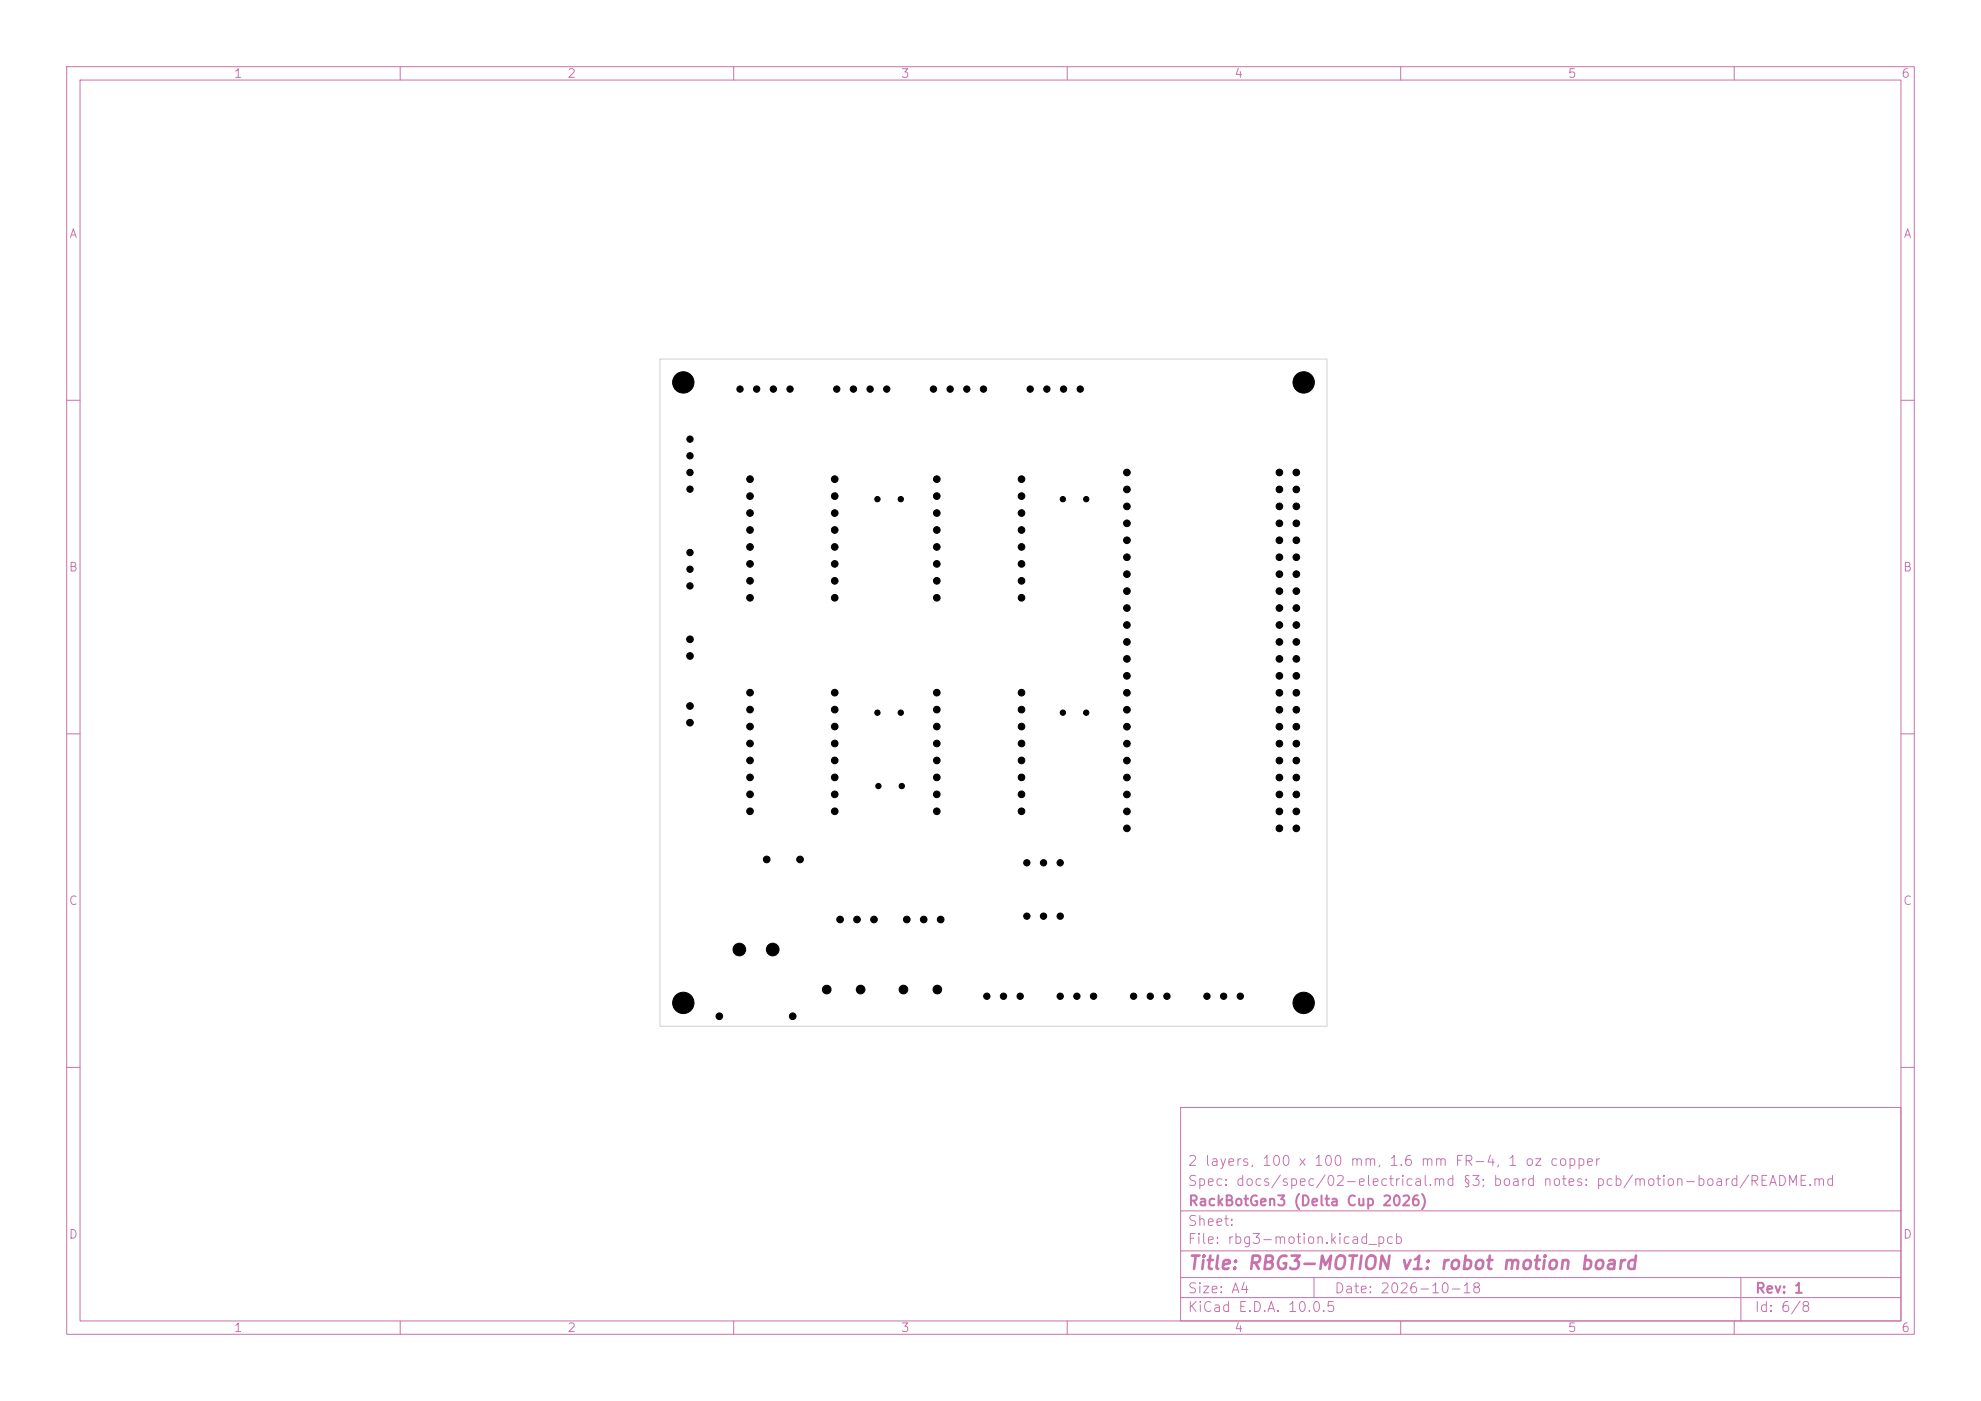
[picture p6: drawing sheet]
<svg xmlns="http://www.w3.org/2000/svg" width="297mm" height="210mm" viewBox="0 0 297 210" stroke-linecap="round" stroke-linejoin="round" font-family="sans-serif">
<defs><g id="words">
<text font-size="2" fill="#c872ab" x="178" y="190.8">Title: RBG3-MOTION v1: robot motion board</text>
<g font-size="1.5" fill="#c872ab">
<text x="178" y="178.1">Spec: docs/spec/02-electrical.md §3; board notes: pcb/motion-board/README.md</text>
<text x="178" y="175.1">2 layers, 100 x 100 mm, 1.6 mm FR-4, 1 oz copper</text>
<text x="178" y="184.1">Sheet:</text>
<text x="178" y="181.1">RackBotGen3 (Delta Cup 2026)</text>
<text x="178" y="186.8">File: rbg3-motion.kicad_pcb</text>
<text x="178" y="197">KiCad E.D.A. 10.0.5</text>
<text x="178" y="194.2">Size: A4</text>
<text x="200" y="194.2">Date: 2026-10-18</text>
<text x="263" y="197">Id: 6/8</text>
<text x="263" y="194.2">Rev: 1</text>
</g>
<g font-size="1.3" fill="#c872ab">
<text x="35" y="12">1</text>
<text x="85" y="12">2</text>
<text x="135" y="12">3</text>
<text x="185" y="12">4</text>
<text x="235" y="12">5</text>
<text x="285" y="12">6</text>
<text x="10.3" y="36">A</text>
<text x="285.3" y="36">A</text>
<text x="10.2" y="86">B</text>
<text x="285.2" y="86">B</text>
<text x="10.2" y="136">C</text>
<text x="285.2" y="136">C</text>
<text x="10.2" y="186">D</text>
<text x="285.2" y="186">D</text>
<text x="35" y="200">1</text>
<text x="85" y="200">2</text>
<text x="135" y="200">3</text>
<text x="185" y="200">4</text>
<text x="235" y="200">5</text>
<text x="285" y="200">6</text>
</g>
</g></defs>
<g fill="none" stroke="#c872ab" stroke-width=".15">
<path d="M10 10h277v190h-277zM12 12h273v186h-273zM60 10v2M110 10v2M160 10v2M210 10v2M260 10v2M10 60h2M285 60h2M10 110h2M285 110h2M10 160h2"/>
<path d="M177 166h108v32h-108zM285 160h2M60 198v2M110 198v2M160 198v2M177 194.5h108M177 191.5h108M177 187.5h108M177 181.5h108M197 191.5v3M210 198v2M260 198v2"/>
<path d="M261 191.5v6.5"/>
</g>
<path d="M98.9 53.8h100.1v100h-100.1z" fill="none" stroke="#d0d2cd" stroke-width=".15"/>
<g fill="#000" stroke="#000" stroke-width=".15">
<circle cx="102.4" cy="57.3" r="1.6"/>
<circle cx="110.9" cy="58.3" r=".47"/>
<circle cx="113.4" cy="58.3" r=".48"/>
<circle cx="115.9" cy="58.3" r=".47"/>
<circle cx="118.4" cy="58.3" r=".48"/>
<circle cx="125.4" cy="58.3" r=".48"/>
<circle cx="127.9" cy="58.3" r=".47"/>
<circle cx="130.4" cy="58.3" r=".47"/>
<circle cx="132.9" cy="58.3" r=".47"/>
<circle cx="139.9" cy="58.3" r=".47"/>
<circle cx="142.4" cy="58.3" r=".47"/>
<circle cx="144.9" cy="58.3" r=".47"/>
<circle cx="147.5" cy="58.3" r=".47"/>
<circle cx="154.5" cy="58.3" r=".47"/>
<circle cx="157" cy="58.3" r=".48"/>
<circle cx="159.5" cy="58.3" r=".47"/>
<circle cx="162" cy="58.3" r=".48"/>
<circle cx="195.5" cy="57.3" r="1.6"/>
<circle cx="103.4" cy="73.3" r=".48"/>
<circle cx="103.4" cy="68.3" r=".48"/>
<circle cx="103.4" cy="65.8" r=".48"/>
<circle cx="103.4" cy="70.8" r=".48"/>
<circle cx="112.4" cy="79.4" r=".5"/>
<circle cx="112.4" cy="76.9" r=".5"/>
<circle cx="112.4" cy="71.8" r=".5"/>
<circle cx="112.4" cy="74.4" r=".5"/>
<circle cx="125.1" cy="79.4" r=".5"/>
<circle cx="125.1" cy="76.9" r=".5"/>
<circle cx="125.1" cy="71.8" r=".5"/>
<circle cx="125.1" cy="74.4" r=".5"/>
<circle cx="131.5" cy="74.8" r=".4"/>
<circle cx="135" cy="74.8" r=".4"/>
<circle cx="140.4" cy="71.8" r=".5"/>
<circle cx="140.4" cy="79.4" r=".5"/>
<circle cx="140.4" cy="76.9" r=".5"/>
<circle cx="140.4" cy="74.4" r=".5"/>
<circle cx="153.2" cy="79.4" r=".5"/>
<circle cx="153.2" cy="71.8" r=".5"/>
<circle cx="153.2" cy="76.9" r=".5"/>
<circle cx="153.2" cy="74.4" r=".5"/>
<circle cx="159.4" cy="74.8" r=".4"/>
<circle cx="162.9" cy="74.8" r=".4"/>
<circle cx="169" cy="70.8" r=".5"/>
<circle cx="169" cy="73.4" r=".5"/>
<circle cx="169" cy="75.9" r=".5"/>
<circle cx="169" cy="78.4" r=".5"/>
<circle cx="191.8" cy="70.8" r=".5"/>
<circle cx="191.8" cy="73.4" r=".5"/>
<circle cx="191.8" cy="75.9" r=".5"/>
<circle cx="191.8" cy="78.4" r=".5"/>
<circle cx="194.4" cy="70.8" r=".5"/>
<circle cx="194.4" cy="75.9" r=".5"/>
<circle cx="194.4" cy="73.4" r=".5"/>
<circle cx="194.4" cy="78.4" r=".5"/>
<circle cx="103.4" cy="82.8" r=".48"/>
<circle cx="103.4" cy="87.8" r=".48"/>
<circle cx="103.4" cy="85.3" r=".48"/>
<circle cx="103.4" cy="95.8" r=".5"/>
<circle cx="103.4" cy="98.3" r=".5"/>
<circle cx="112.4" cy="82" r=".5"/>
<circle cx="112.4" cy="89.6" r=".5"/>
<circle cx="112.4" cy="84.5" r=".5"/>
<circle cx="112.4" cy="87.1" r=".5"/>
<circle cx="125.1" cy="82" r=".5"/>
<circle cx="125.1" cy="84.5" r=".5"/>
<circle cx="125.1" cy="89.6" r=".5"/>
<circle cx="125.1" cy="87.1" r=".5"/>
<circle cx="140.4" cy="82" r=".5"/>
<circle cx="140.4" cy="89.6" r=".5"/>
<circle cx="140.4" cy="84.5" r=".5"/>
<circle cx="140.4" cy="87.1" r=".5"/>
<circle cx="153.2" cy="82" r=".5"/>
<circle cx="153.2" cy="84.5" r=".5"/>
<circle cx="153.2" cy="89.6" r=".5"/>
<circle cx="153.2" cy="87.1" r=".5"/>
<circle cx="169" cy="83.5" r=".5"/>
<circle cx="169" cy="96.2" r=".5"/>
<circle cx="169" cy="86.1" r=".5"/>
<circle cx="169" cy="88.6" r=".5"/>
<circle cx="169" cy="81" r=".5"/>
<circle cx="169" cy="98.8" r=".5"/>
<circle cx="169" cy="93.7" r=".5"/>
<circle cx="169" cy="91.1" r=".5"/>
<circle cx="191.8" cy="96.2" r=".5"/>
<circle cx="191.8" cy="83.5" r=".5"/>
<circle cx="191.8" cy="93.7" r=".5"/>
<circle cx="191.8" cy="98.8" r=".5"/>
<circle cx="191.8" cy="88.6" r=".5"/>
<circle cx="191.8" cy="81" r=".5"/>
<circle cx="191.8" cy="86.1" r=".5"/>
<circle cx="191.8" cy="91.1" r=".5"/>
<circle cx="194.4" cy="96.2" r=".5"/>
<circle cx="194.4" cy="83.5" r=".5"/>
<circle cx="194.4" cy="88.6" r=".5"/>
<circle cx="194.4" cy="93.7" r=".5"/>
<circle cx="194.4" cy="81" r=".5"/>
<circle cx="194.4" cy="98.8" r=".5"/>
<circle cx="194.4" cy="86.1" r=".5"/>
<circle cx="194.4" cy="91.1" r=".5"/>
<circle cx="103.4" cy="105.8" r=".5"/>
<circle cx="103.4" cy="108.3" r=".5"/>
<circle cx="112.4" cy="108.9" r=".5"/>
<circle cx="112.4" cy="116.5" r=".5"/>
<circle cx="112.4" cy="106.4" r=".5"/>
<circle cx="112.4" cy="111.4" r=".5"/>
<circle cx="112.4" cy="103.8" r=".5"/>
<circle cx="112.4" cy="119.1" r=".5"/>
<circle cx="112.4" cy="114" r=".5"/>
<circle cx="125.1" cy="108.9" r=".5"/>
<circle cx="125.1" cy="103.8" r=".5"/>
<circle cx="125.1" cy="116.5" r=".5"/>
<circle cx="125.1" cy="106.4" r=".5"/>
<circle cx="125.1" cy="119.1" r=".5"/>
<circle cx="125.1" cy="111.4" r=".5"/>
<circle cx="125.1" cy="114" r=".5"/>
<circle cx="131.5" cy="106.8" r=".4"/>
<circle cx="131.7" cy="117.8" r=".4"/>
<circle cx="135" cy="106.8" r=".4"/>
<circle cx="135.2" cy="117.8" r=".4"/>
<circle cx="140.4" cy="108.9" r=".5"/>
<circle cx="140.4" cy="111.4" r=".5"/>
<circle cx="140.4" cy="116.5" r=".5"/>
<circle cx="140.4" cy="103.8" r=".5"/>
<circle cx="140.4" cy="106.4" r=".5"/>
<circle cx="140.4" cy="119.1" r=".5"/>
<circle cx="140.4" cy="114" r=".5"/>
<circle cx="153.2" cy="108.9" r=".5"/>
<circle cx="153.2" cy="111.4" r=".5"/>
<circle cx="153.2" cy="103.8" r=".5"/>
<circle cx="153.2" cy="106.4" r=".5"/>
<circle cx="153.2" cy="116.5" r=".5"/>
<circle cx="153.2" cy="119.1" r=".5"/>
<circle cx="153.2" cy="114" r=".5"/>
<circle cx="159.4" cy="106.8" r=".4"/>
<circle cx="162.9" cy="106.8" r=".4"/>
<circle cx="169" cy="108.9" r=".5"/>
<circle cx="169" cy="106.4" r=".5"/>
<circle cx="169" cy="119.1" r=".5"/>
<circle cx="169" cy="114" r=".5"/>
<circle cx="169" cy="111.5" r=".5"/>
<circle cx="169" cy="101.3" r=".5"/>
<circle cx="169" cy="103.8" r=".5"/>
<circle cx="169" cy="116.5" r=".5"/>
<circle cx="191.8" cy="108.9" r=".5"/>
<circle cx="191.8" cy="101.3" r=".5"/>
<circle cx="191.8" cy="119.1" r=".5"/>
<circle cx="191.8" cy="114" r=".5"/>
<circle cx="191.8" cy="111.5" r=".5"/>
<circle cx="191.8" cy="106.4" r=".5"/>
<circle cx="191.8" cy="103.8" r=".5"/>
<circle cx="191.8" cy="116.5" r=".5"/>
<circle cx="194.4" cy="108.9" r=".5"/>
<circle cx="194.4" cy="114" r=".5"/>
<circle cx="194.4" cy="101.3" r=".5"/>
<circle cx="194.4" cy="111.5" r=".5"/>
<circle cx="194.4" cy="106.4" r=".5"/>
<circle cx="194.4" cy="119.1" r=".5"/>
<circle cx="194.4" cy="116.5" r=".5"/>
<circle cx="194.4" cy="103.8" r=".5"/>
<circle cx="112.4" cy="121.6" r=".5"/>
<circle cx="114.9" cy="128.8" r=".5"/>
<circle cx="119.9" cy="128.8" r=".5"/>
<circle cx="125.1" cy="121.6" r=".5"/>
<circle cx="125.9" cy="137.8" r=".5"/>
<circle cx="128.5" cy="137.8" r=".5"/>
<circle cx="131" cy="137.8" r=".5"/>
<circle cx="135.9" cy="137.8" r=".5"/>
<circle cx="138.5" cy="137.8" r=".5"/>
<circle cx="140.4" cy="121.6" r=".5"/>
<circle cx="141" cy="137.8" r=".5"/>
<circle cx="153.2" cy="121.6" r=".5"/>
<circle cx="154" cy="137.3" r=".48"/>
<circle cx="154" cy="129.3" r=".48"/>
<circle cx="156.5" cy="137.3" r=".48"/>
<circle cx="156.5" cy="129.3" r=".48"/>
<circle cx="159" cy="137.3" r=".48"/>
<circle cx="159" cy="129.3" r=".48"/>
<circle cx="169" cy="121.6" r=".5"/>
<circle cx="169" cy="124.2" r=".5"/>
<circle cx="191.8" cy="121.6" r=".5"/>
<circle cx="191.8" cy="124.2" r=".5"/>
<circle cx="194.4" cy="121.6" r=".5"/>
<circle cx="194.4" cy="124.2" r=".5"/>
<circle cx="102.4" cy="150.3" r="1.6"/>
<circle cx="107.8" cy="152.3" r=".5"/>
<circle cx="110.8" cy="142.3" r=".95"/>
<circle cx="115.8" cy="142.3" r=".95"/>
<circle cx="118.8" cy="152.3" r=".5"/>
<circle cx="123.9" cy="148.3" r=".65"/>
<circle cx="129" cy="148.3" r=".65"/>
<circle cx="135.4" cy="148.3" r=".65"/>
<circle cx="140.5" cy="148.3" r=".65"/>
<circle cx="148" cy="149.3" r=".48"/>
<circle cx="150.5" cy="149.3" r=".48"/>
<circle cx="153" cy="149.3" r=".48"/>
<circle cx="159" cy="149.3" r=".48"/>
<circle cx="161.5" cy="149.3" r=".48"/>
<circle cx="164" cy="149.3" r=".48"/>
<circle cx="170" cy="149.3" r=".48"/>
<circle cx="172.5" cy="149.3" r=".48"/>
<circle cx="175" cy="149.3" r=".48"/>
<circle cx="181" cy="149.3" r=".48"/>
<circle cx="183.5" cy="149.3" r=".48"/>
<circle cx="186" cy="149.3" r=".48"/>
<circle cx="195.5" cy="150.3" r="1.6"/>
</g>
<use href="#words"/>
</svg>
